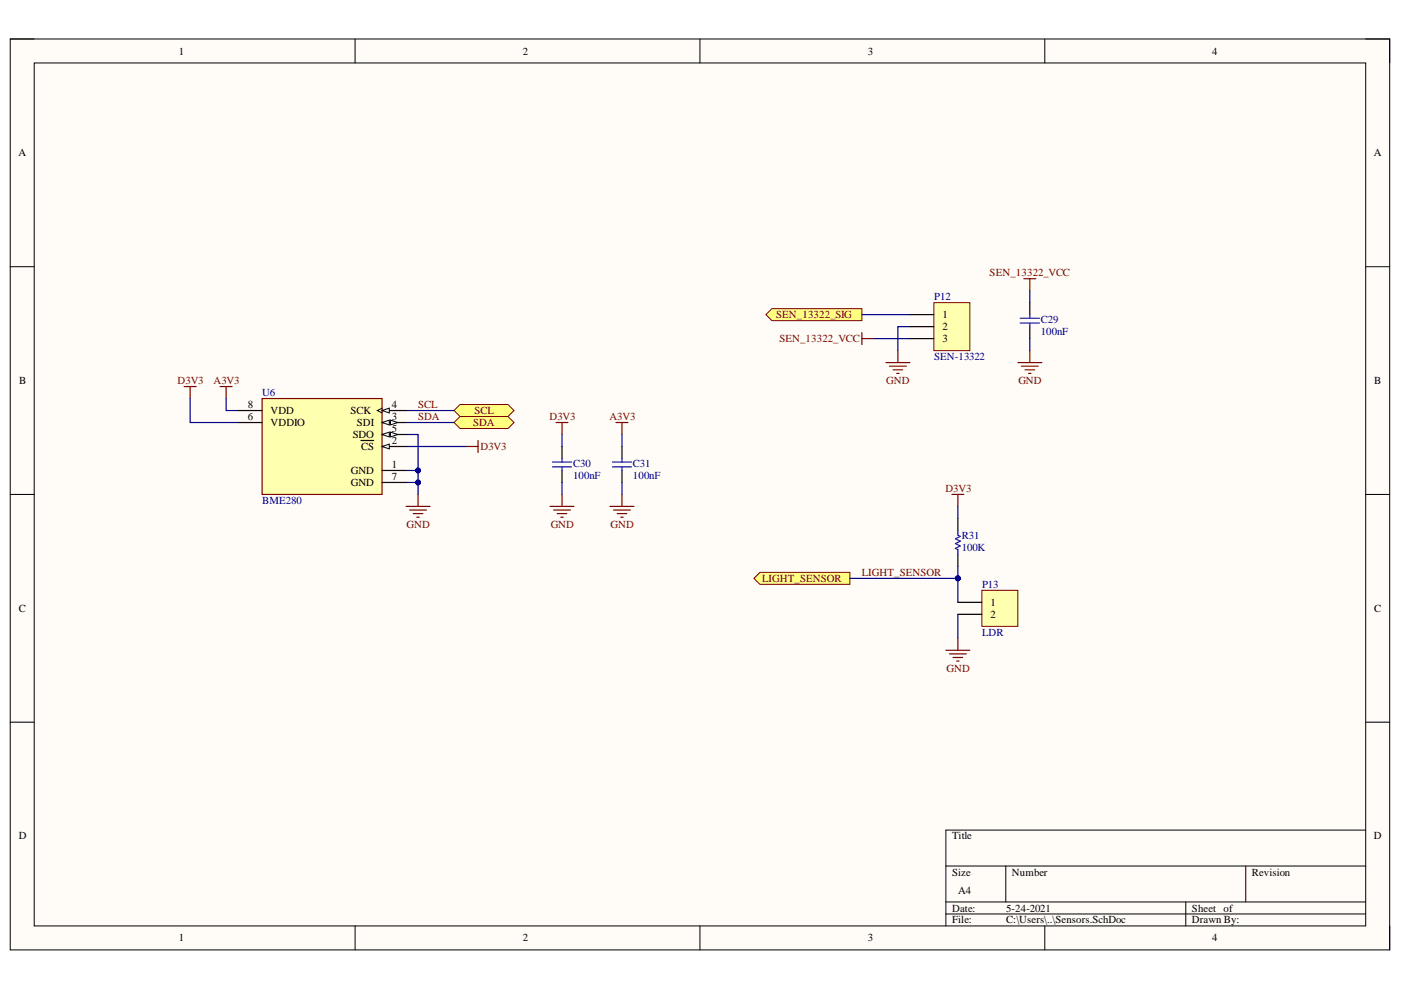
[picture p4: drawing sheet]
<svg xmlns="http://www.w3.org/2000/svg" width="297mm" height="210mm" viewBox="0 0 297 210" stroke-linecap="round" stroke-linejoin="round" font-family="sans-serif">
<defs><g id="words">
<g font-size="2.3">
<text x="37.9" y="11.6">1</text>
<text x="110.8" y="11.6">2</text>
<text x="184" y="11.6">3</text>
<text x="257" y="11.6">4</text>
<text x="3.9" y="33.1">A</text>
<text x="291.3" y="33.1">A</text>
<text x="199.8" y="67.5">1</text>
<text x="199.8" y="70">2</text>
<text x="199.8" y="72.5">3</text>
<text x="4.1" y="81.4">B</text>
<text x="291.4" y="81.4">B</text>
<text x="52.5" y="86.5">8</text>
<text x="52.5" y="89">6</text>
<text x="57.4" y="87.8">VDD</text>
<text x="74.3" y="87.8">SCK</text>
<text x="83.1" y="86.5">4</text>
<text x="83.1" y="89">3</text>
<text x="57.4" y="90.3">VDDIO</text>
<text x="74.8" y="92.9">SDO</text>
<text x="75.6" y="90.3">SDI</text>
<text x="76.6" y="95.4">CS</text>
<text x="83.1" y="94.2">2</text>
<text x="83.1" y="91.6">5</text>
<text x="74.4" y="100.5">GND</text>
<text x="83.1" y="99.2">1</text>
<text x="83.1" y="101.8">7</text>
<text x="74.4" y="103.1">GND</text>
<text x="4" y="129.7">C</text>
<text x="210" y="128.4">1</text>
<text x="210" y="131">2</text>
<text x="291.4" y="129.7">C</text>
<text x="4" y="178">D</text>
<text x="201.9" y="178">Title</text>
<text x="291.3" y="178">D</text>
<text x="201.9" y="185.7">Size</text>
<text x="214.6" y="185.7">Number</text>
<text x="265.4" y="185.7">Revision</text>
<text x="203.1" y="189.5">A4</text>
<text x="201.9" y="193.3">Date:</text>
<text x="201.9" y="195.8">File:</text>
<text x="213.3" y="193.3">5-24-2021</text>
<text x="213.3" y="195.8">C:\Users\..\Sensors.SchDoc</text>
<text x="252.7" y="193.3">Sheet of</text>
<text x="252.7" y="195.8">Drawn By:</text>
<text x="37.9" y="199.6">1</text>
<text x="110.8" y="199.6">2</text>
<text x="184" y="199.6">3</text>
<text x="257" y="199.6">4</text>
</g>
<g font-size="2.3" fill="#800000">
<text x="209.8" y="58.6">SEN_13322_VCC</text>
<text x="164.6" y="67.5">SEN_13322_SIG</text>
<text x="165.2" y="72.5">SEN_13322_VCC</text>
<text x="37.6" y="81.4">D3V3</text>
<text x="45.3" y="81.4">A3V3</text>
<text x="187.9" y="81.4">GND</text>
<text x="215.9" y="81.4">GND</text>
<text x="88.7" y="89">SDA</text>
<text x="88.7" y="86.5">SCL</text>
<text x="100.6" y="87.8">SCL</text>
<text x="116.5" y="89">D3V3</text>
<text x="129.2" y="89">A3V3</text>
<text x="100.3" y="90.3">SDA</text>
<text x="101.9" y="95.4">D3V3</text>
<text x="200.4" y="104.3">D3V3</text>
<text x="86.2" y="111.9">GND</text>
<text x="116.8" y="111.9">GND</text>
<text x="129.4" y="111.9">GND</text>
<text x="161.6" y="123.3">LIGHT_SENSOR</text>
<text x="182.8" y="122.1">LIGHT_SENSOR</text>
<text x="200.7" y="142.5">GND</text>
</g>
<g font-size="2.3" fill="#000080">
<text x="198.1" y="63.7">P12</text>
<text x="220.7" y="68.5">C29</text>
<text x="220.7" y="71">100nF</text>
<text x="198.1" y="76.3">SEN-13322</text>
<text x="55.6" y="83.9">U6</text>
<text x="121.5" y="99">C30</text>
<text x="121.5" y="101.5">100nF</text>
<text x="134.2" y="99">C31</text>
<text x="134.2" y="101.5">100nF</text>
<text x="55.6" y="106.9">BME280</text>
<text x="203.9" y="114.2">R31</text>
<text x="203.9" y="116.8">100K</text>
<text x="208.2" y="124.6">P13</text>
<text x="208.2" y="134.8">LDR</text>
</g>
</g></defs>
<path d="M2.2 8.3h292.4v193.1h-292.4z" fill-rule="evenodd" fill="#fffcf8"/>
<path d="M2.2 8.3h292.4v193.1h-292.4z" fill="none" stroke="#000" stroke-width=".21"/>
<path d="M7.3 13.3h282.3v183h-282.3z" fill-rule="evenodd" fill="#fffcf8"/>
<g fill="none" stroke="#000" stroke-width=".21">
<path d="M2.2 8.3h5.1M7.3 13.3h282.3v183h-282.3zM75.3 8.3v5M148.4 8.3v5M221.5 8.3v5M289.6 8.3h5v5M2.2 56.5h5.1M289.6 56.6h5M2.2 104.8h5.1M289.6 104.8h5M2.2 153.1h5.1M289.6 153.1h5"/>
<path d="M289.6 176h-89.1v20.3M75.3 196.3v5.1M148.4 196.3v5.1M200.5 183.6h89.1M200.5 191.2h89.1M200.5 193.8h89.1M213.3 183.6v7.6M221.5 196.3v5.1M251.4 191.2v5.1M264.1 183.6v7.6M294.6 196.3v5.1"/>
</g>
<path d="M203.1 109.9v2.6M203.1 117.5v2.6" fill="none" stroke="#000" stroke-width=".25"/>
<path d="M203.1 112.5v1l.5 .2-1 .5 1 .5-1 .6 1 .5-1 .5 .5 .2v1" fill="none" stroke="#00f" stroke-width=".25"/>
<path d="M201.8 104.8h2.6M203.1 104.8v2.6" fill="none" stroke="#800000" stroke-width=".25"/>
<path d="M159.9 122.6l1.2-1.2h19.1v2.5h-19.1z" fill-rule="evenodd" fill="#ffff80"/>
<path d="M159.9 122.6l1.2-1.2h19.1v2.5h-19.1z" fill="none" stroke="#800000" stroke-width=".21"/>
<path d="M187.8 76.9h5.1M188.6 77.6h3.6M189.3 78.4h2.1M190.1 79.2h.5M190.4 74.3v2.6M200.5 137.9h5.1M201.3 138.6h3.6M202.1 139.4h2M203.1 135.3v2.6M202.8 140.2h.5" fill="none" stroke="#800000" stroke-width=".25"/>
<path d="M162.4 66.7l1.3-1.3h19v2.6h-19z" fill-rule="evenodd" fill="#ffff80"/>
<path d="M162.4 66.7l1.3-1.3h19v2.6h-19z" fill="none" stroke="#800000" stroke-width=".21"/>
<path d="M218.3 64.2v2.5M218.3 69.3v2.5" fill="none" stroke="#000" stroke-width=".25"/>
<path d="M216.3 67.5h4.1M216.3 68.5h4.1M218.3 66.7v.8M218.3 68.5v.8" fill="none" stroke="#00f" stroke-width=".25"/>
<g fill="none" stroke="#800000" stroke-width=".25">
<path d="M217.1 59.1h2.5M218.3 59.1v2.5M182.7 70.5v2.6M182.7 71.8h2.6M215.8 76.9h5.1M216.6 77.6h3.5M217.3 78.4h2.1M218.1 79.2h.5M218.3 74.3v2.6M86.1 107.4h5.1M86.9 108.1h3.5M87.6 108.9h2.1"/>
<path d="M88.4 109.7h.5M88.6 104.8v2.6"/>
</g>
<path d="M96.3 89.6l1.2-1.3h10.2l1.3 1.3-1.3 1.3h-10.2z" fill-rule="evenodd" fill="#ffff80"/>
<path d="M96.3 89.6l1.2-1.3h10.2l1.3 1.3-1.3 1.3h-10.2z" fill="none" stroke="#800000" stroke-width=".21"/>
<path d="M96.3 87l1.2-1.2h10.2l1.3 1.2-1.3 1.3h-10.2z" fill-rule="evenodd" fill="#ffff80"/>
<path d="M96.3 87l1.2-1.2h10.2l1.3 1.2-1.3 1.3h-10.2z" fill="none" stroke="#800000" stroke-width=".21"/>
<g fill="none" stroke="#800000" stroke-width=".25">
<path d="M39 82h2.6M40.3 82v2.5M46.7 82h2.5M47.9 82v2.5M98.8 94.7h2.6M101.4 93.4v2.5M117.9 89.6h2.5M119.2 89.6v2.5M130.6 89.6h2.5M131.9 89.6v2.5M116.6 107.4h5.1M117.4 108.1h3.5"/>
<path d="M118.1 108.9h2.1M118.9 109.7h.5M119.2 104.8v2.6M129.3 107.4h5.1M130.1 108.1h3.6M130.9 108.9h2M131.6 109.7h.5M131.9 104.8v2.6"/>
</g>
<path d="M119.2 94.7v2.5M119.2 99.8v2.5M131.9 94.7v2.5M131.9 99.8v2.5" fill="none" stroke="#000" stroke-width=".25"/>
<path d="M117.1 98h4.1M117.1 99h4.1M119.2 97.2v.8M119.2 99v.8M129.8 98h4.1M129.8 99h4.1M131.9 97.2v.8M131.9 99v.8" fill="none" stroke="#00f" stroke-width=".25"/>
<path d="M218.3 61.6v2.6" fill="none" stroke="#000080" stroke-width=".25"/>
<path d="M198 64.2h7.6v10.1h-7.6z" fill-rule="evenodd" fill="#ffffb0"/>
<path d="M198 64.2h7.6v10.1h-7.6z" fill="none" stroke="#800000" stroke-width=".21"/>
<path d="M192.9 66.7h5.1M192.9 69.3h5.1M192.9 71.8h5.1" fill="none" stroke="#000" stroke-width=".25"/>
<path d="M40.3 84.5v5.1h10.2M47.9 84.5v2.5h2.6M86.1 102.3h2.5" fill="none" stroke="#000080" stroke-width=".25"/>
<circle cx="88.6" cy="102.3" r=".51" fill="#000080"/>
<circle cx="88.6" cy="102.3" r=".51" fill="none" stroke="#000080" stroke-width=".21"/>
<path d="M86.1 99.8h2.5v5" fill="none" stroke="#000080" stroke-width=".25"/>
<circle cx="88.6" cy="99.7" r=".51" fill="#000080"/>
<circle cx="88.6" cy="99.7" r=".51" fill="none" stroke="#000080" stroke-width=".21"/>
<circle cx="88.6" cy="102.3" r=".51" fill="#000080"/>
<circle cx="88.6" cy="102.3" r=".51" fill="none" stroke="#000080" stroke-width=".21"/>
<path d="M86.1 92.1h2.5v7.7M86.1 94.7h12.7" fill="none" stroke="#000080" stroke-width=".25"/>
<circle cx="88.6" cy="99.7" r=".51" fill="#000080"/>
<circle cx="88.6" cy="99.7" r=".51" fill="none" stroke="#000080" stroke-width=".21"/>
<path d="M86.1 89.6h10.2M86.1 87h10.2M180.2 122.6h22.9" fill="none" stroke="#000080" stroke-width=".25"/>
<circle cx="203.1" cy="122.6" r=".51" fill="#000080"/>
<circle cx="203.1" cy="122.6" r=".51" fill="none" stroke="#000080" stroke-width=".21"/>
<path d="M182.7 66.7h10.2M185.3 71.8h7.6M192.9 69.3h-2.5v5M119.2 92.1v2.6M131.9 92.1v2.6M119.2 102.3v2.5M131.9 102.3v2.5M203.1 122.6v5.1M203.1 130.2v5.1" fill="none" stroke="#000080" stroke-width=".25"/>
<circle cx="203.1" cy="122.6" r=".51" fill="#000080"/>
<circle cx="203.1" cy="122.6" r=".51" fill="none" stroke="#000080" stroke-width=".21"/>
<path d="M203.1 120.1v2.5" fill="none" stroke="#000080" stroke-width=".25"/>
<circle cx="203.1" cy="122.6" r=".51" fill="#000080"/>
<circle cx="203.1" cy="122.6" r=".51" fill="none" stroke="#000080" stroke-width=".21"/>
<path d="M218.3 71.8v2.5M203.1 107.4v2.5" fill="none" stroke="#000080" stroke-width=".25"/>
<path d="M208.2 125.2h7.6v7.6h-7.6z" fill-rule="evenodd" fill="#ffffb0"/>
<path d="M208.2 125.2h7.6v7.6h-7.6z" fill="none" stroke="#800000" stroke-width=".21"/>
<path d="M203.1 127.7h5.1M203.1 130.2h5.1" fill="none" stroke="#000" stroke-width=".25"/>
<path d="M55.6 84.5h25.4v20.3h-25.4z" fill-rule="evenodd" fill="#ffffb0"/>
<path d="M55.6 84.5h25.4v20.3h-25.4z" fill="none" stroke="#800000" stroke-width=".25"/>
<path d="M50.5 87h5.1M50.5 89.6h5.1M81 94.7h5.1" fill="none" stroke="#000" stroke-width=".25"/>
<path d="M81 94.7l1.5-.5v1z" fill="#f8fcff"/>
<path d="M81 94.7l1.5-.5v1z" fill="none" stroke="#000" stroke-width=".21"/>
<path d="M76.5 93.4h2.7M81 87h5.1" fill="none" stroke="#000" stroke-width=".25"/>
<path d="M81 87l1.5-.5v1.1z" fill="#f8fcff"/>
<path d="M81 87l1.5-.5v1.1zM81 86.5l-1 .5 1 .6" fill="none" stroke="#000" stroke-width=".21"/>
<path d="M81 89.6h5.1" fill="none" stroke="#000" stroke-width=".25"/>
<path d="M81 89.6l1.5-.5v1z" fill="#f8fcff"/>
<path d="M81 89.6l1.5-.5v1z" fill="none" stroke="#000" stroke-width=".21"/>
<path d="M82.8 89.1l1.5 .5-1.5 .5z" fill="#f8fcff"/>
<path d="M82.8 89.1l1.5 .5-1.5 .5z" fill="none" stroke="#000" stroke-width=".21"/>
<path d="M81 92.1h5.1" fill="none" stroke="#000" stroke-width=".25"/>
<path d="M81 92.1l1.5-.5v1z" fill="#f8fcff"/>
<path d="M81 92.1l1.5-.5v1z" fill="none" stroke="#000" stroke-width=".21"/>
<path d="M82.8 91.6l1.5 .5-1.5 .5z" fill="#f8fcff"/>
<path d="M82.8 91.6l1.5 .5-1.5 .5z" fill="none" stroke="#000" stroke-width=".21"/>
<path d="M81 99.8h5.1M81 102.3h5.1" fill="none" stroke="#000" stroke-width=".25"/>
<use href="#words"/>
</svg>
